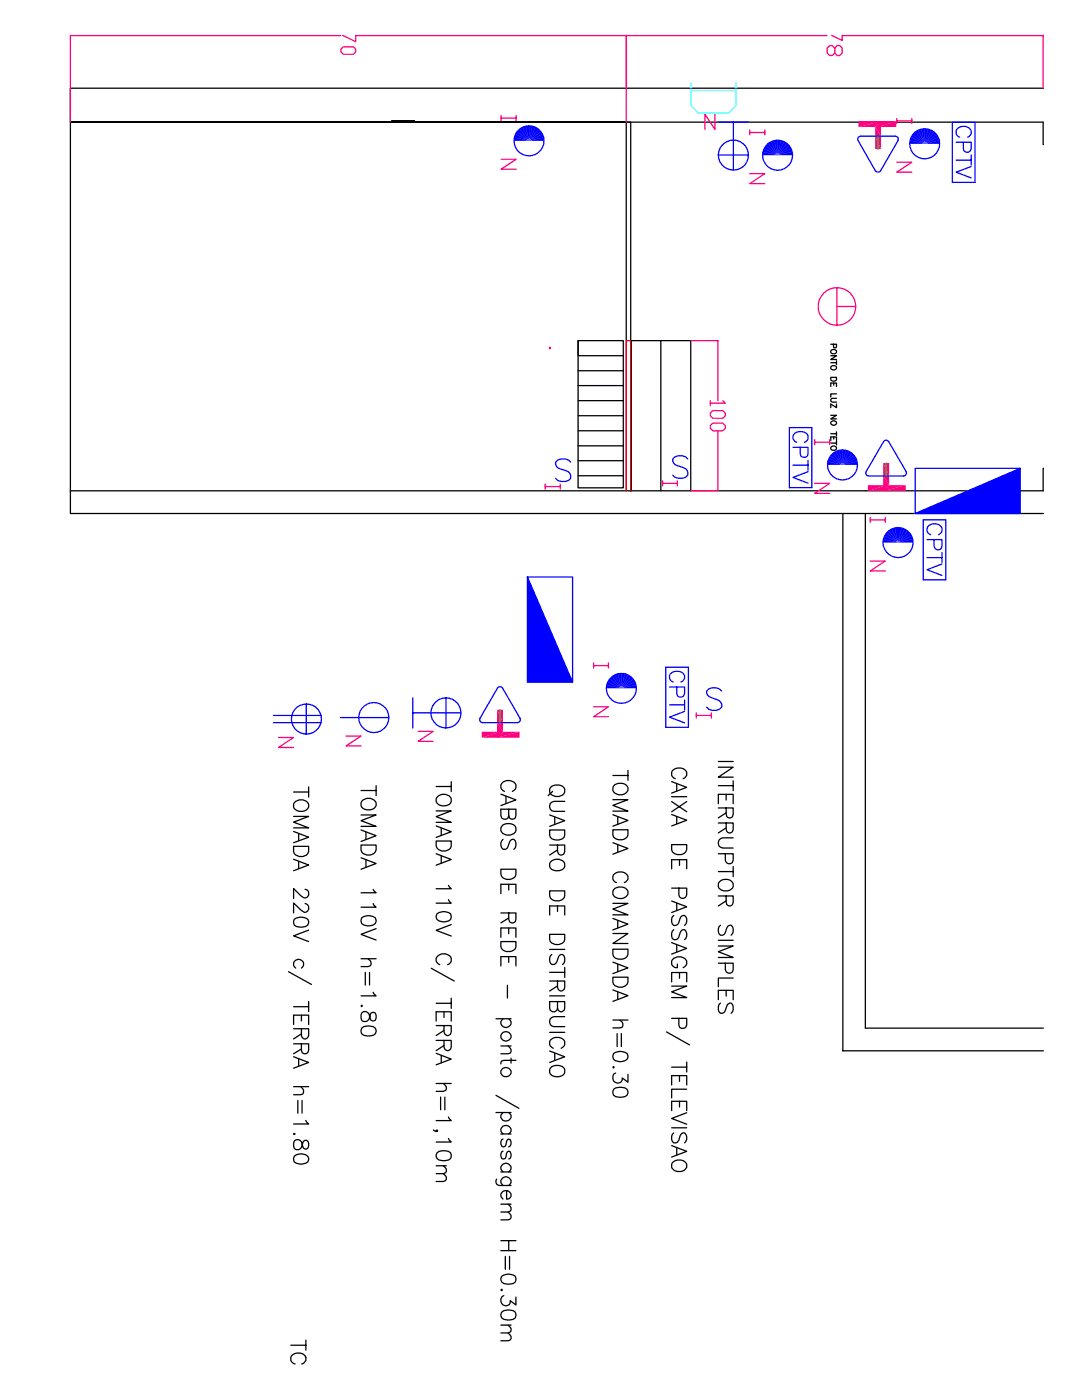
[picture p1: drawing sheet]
<svg xmlns="http://www.w3.org/2000/svg" width="216mm" height="279mm" viewBox="0 0 216 279" stroke-linecap="round" stroke-linejoin="round" font-family="sans-serif">
<g fill="none" stroke="#000" stroke-width=".25">
<path d="M208.2 17.6h-194.2v80.4M78.1 24.1h4.6M125 24.4h.8v73.6M208.2 28.9l-.1-4.5h-194.1h111v73.6h83.2v-4.5M115.4 68h9v29.4h-9zM115.4 68v3h9M115.4 74h9M115.4 77h9M115.4 80h9M125.8 68h6.1v30M131.9 68h5.9v30M165.8 75.3h1.1v.4a.61 .61 0 0 1-.6 .4 .61 .61 0 0 1-.5-.4z"/>
<path d="M165.8 68.7h1.1v.6h-.5l-.1-.6M165.8 71h1.1l-1.1 .7h1.1M165.8 77.1v-.7h1.1v.7M165.8 72.4h1.1M165.8 70a.58 .58 0 0 1 .7-.3 .58 .58 0 0 1 .4 .7 .58 .58 0 0 1-.7 .2 .58 .58 0 0 1-.4-.6zM165.8 73.2a.58 .58 0 0 1 .7-.2 .58 .58 0 0 1 .4 .6 .58 .58 0 0 1-.7 .2 .58 .58 0 0 1-.4-.6zM166.4 76.4v.5M166.9 78.6h-1.1v.6M166.9 79.5h-1l-.1 .3v.3l.3 .2h.8M166.9 72v.8M14 98v4.5h158.7M14 98h111"/>
<path d="M115.4 83h9M115.4 86h9M115.4 89h9M115.4 91.9h9M115.4 94.9h9M165.8 82.9h1.1l-1.1 .7h1.1M165.8 87.9v-.7h1.1v.7M165.8 86.6h1.1M165.8 88.4h1.1M165.8 84.2a.59 .59 0 0 1 .7-.2 .59 .59 0 0 1 .4 .6 .58 .58 0 0 1-.7 .2 .58 .58 0 0 1-.4-.6zM165.8 89.2a.58 .58 0 0 1 .7-.2 .58 .58 0 0 1 .4 .7 .58 .58 0 0 1-.7 .2 .58 .58 0 0 1-.4-.7zM166.4 87.2v.4"/>
<path d="M166.9 80.6v.8l-1.1-.8v.8M166.9 86.2v.7M166.9 88v.8M168.2 102.5v107.2h40M208.2 102.5h-35.5v102.7h35.5M72 157.8h3M72.5 159.6a1.74 1.74 0 0 1 2.5 .6 1.46 1.46 0 0 1-.7 1.4 1.46 1.46 0 0 1-1.5-.1 1.04 1.04 0 0 1-.8-.8 1.04 1.04 0 0 1 .5-1.1zM75 156.8v2M87 157h3M87.2 159.1a1.7 1.7 0 0 1 2.8 .3 1.35 1.35 0 0 1-1.8 1.4 1.12 1.12 0 0 1-1-1.7zM90 156v2M72 168.6h3v1a1.6 1.6 0 0 1-1.5 1.1 1.6 1.6 0 0 1-1.5-1.1z"/>
<path d="M72 162.6h3l-3 1.2 3 1.1h-3M72 165.6l3 1.2-3 1.1M72 171.2l3 1.1-3 1.2M73 166.1v1.4M73 171.6v1.5M74.5 177.5l.5 .7h-3M87 167.8h3v1a1.6 1.6 0 0 1-1.5 1.1 1.6 1.6 0 0 1-1.5-1.1zM87 161.8h3l-3 1.2 3 1.1h-3M87 164.8l3 1.2-3 1.1M87 170.4l3 1.1-3 1.2M88 165.3v1.4M88 170.8v1.4"/>
<path d="M89.5 176.7l.5 .7h-3M89.5 179.5l.5 .7h-3M72 191.3h3M72.2 183.2a2.34 2.34 0 0 1 2.7 0 .94 .94 0 0 1-.4 1.4 2.26 2.26 0 0 1-2.3-.3l-.2-.4zM72.9 194v2.6M73.4 191.3l.6 .8-.1 .6-.5 .2h-1.4M73.7 194v2.6M74.5 180.3l.5 .8h-3M74.5 198l.5 .7h-3M75 185.3l-3 1.2 3 1.1M86.1 193.2l4.5 2.6M87.2 182.4a2.34 2.34 0 0 1 2.7 0 1.02 1.02 0 0 1-.4 1.4 2.26 2.26 0 0 1-2.3-.3l-.2-.4z"/>
<path d="M87.7 192.5a1.03 1.03 0 0 1-.7-1 1.03 1.03 0 0 1 .7-1 1.69 1.69 0 0 1 2.3 .8 1.02 1.02 0 0 1-.7 1.2M90 184.5l-3 1.2 3 1.1M90 199.2v2M72 200.7l.2-.1 .1 .1-.1 .2zM72.2 202.2a.89 .89 0 0 1 .9-.3 .89 .89 0 0 1 .6 .8l.2 .6a.6 .6 0 0 0 1 .3 1.05 1.05 0 0 0-.3-1.6h-.3a1.67 1.67 0 0 0-.7 1.4 .83 .83 0 0 1-.9 .5 .83 .83 0 0 1-.7-.7zM72.2 205.2a2.34 2.34 0 0 1 2.7 0 .94 .94 0 0 1-.4 1.4 2.57 2.57 0 0 1-2.3-.3l-.2-.4zM87 203.8v-1.9h3v1.9M87 204.7h3v1.2a.79 .79 0 0 1-.8 .8l-.4-.3-.2-.5v-1.2M87 207.6h3v1.3a.79 .79 0 0 1-.8 .8l-.4-.3-.2-.5v-1.3M87 210.2l3 1.2-3 1.1M87 200.2h3M87 216.2h3"/>
<path d="M87.9 218.9v2.6M88 210.6v1.5M88.5 216.2l.6 .8v.4l-.2 .2-.4 .2h-1.5M88.6 201.9v1.2M88.6 205.6l-1.6 1.1M88.6 208.7l-1.6 1M88.8 218.9v2.6M86.5 225.5l.4 .3h.3l.1-.2-.1-.1-.2 .1 .2 .2M87 232.7h2.1M87.2 230.1a2.34 2.34 0 0 1 2.7 0 1.02 1.02 0 0 1-.4 1.4 2.57 2.57 0 0 1-2.3-.3l-.2-.4zM88.5 232.7l.6 .6v.5l-.2 .3-.4 .1h-1.5M88.5 234.2l.6 .7v.5l-.2 .2-.4 .2h-1.5"/>
<path d="M89.5 222.9l.5 .7h-3M89.5 227.2l.5 .7h-3M58 268.5h3M58.9 272.2a1.09 1.09 0 0 1-.9-1.2 1.09 1.09 0 0 1 1.2-1 1.39 1.39 0 0 1 1.8 1.5 1.09 1.09 0 0 1-.8 .7M61 267.5v1.9"/>
</g>
<path d="M137.9 16.6v4.5l1.5 1.5h6l1.4-1.5v-4.5M137.9 18.1h8.9" fill="none" stroke="#0ff" stroke-width=".25"/>
<path d="M125 98v-30h.8v30" fill="none" stroke="#f00" stroke-width=".25"/>
<path d="M142.7 22.8v3l-2-3v3M167 57.4v7.5a3.7 3.7 0 0 1-3.4-5.3 3.7 3.7 0 0 1 6.2-1 3.7 3.7 0 0 1-1.4 6l-1.4 .3M167 61.2h3.8M69 146.9h3l-3 2h3M83.4 146h3l-3 1.9h3" fill="none" stroke="#ff007f" stroke-width=".25"/>
<g fill="none" stroke="#00f" stroke-width=".25">
<path d="M143.3 30.9a2.99 2.99 0 0 0 4.3 2.8 2.99 2.99 0 0 0 .6-5 2.99 2.99 0 0 0-4.8 1.6l-.1 .6h6M143.3 24.4h6M146.3 24.4v9.5M105.2 115.1h9v21h-9v-21l9 21M82.4 139.3v6M89 139.3v6a3 3 0 0 1-2.8-4.3 3 3 0 0 1 5.1-.6 3 3 0 0 1-1.6 4.8l-.7 .1M68 143.2h9.6M82.4 142.3h9.6"/>
<circle cx="74.6" cy="143.2" r="3"/>
</g>
<path d="M105.2 115.1l9 21h-9z" fill="#00f"/>
<g fill="none" stroke="#000" stroke-width=".25">
<path d="M109.8 157.2a1.79 1.79 0 0 1 2.9 .3 1.43 1.43 0 0 1-.7 1.4 1.43 1.43 0 0 1-1.6-.1 1.03 1.03 0 0 1-.6-1.6zM110.3 157.9l-.9 .9M112.7 159.9h-2.2a1.01 1.01 0 0 0-.8 1 1.01 1.01 0 0 0 .8 1h2.2M109.7 165.6h3v1.1a1.67 1.67 0 0 1-2.6 .7l-.3-.3-.1-.4zM109.7 177.8h3v1a1.6 1.6 0 0 1-1.5 1 1.6 1.6 0 0 1-1.5-1zM109.7 162.6l3 1.2-3 1.1M109.7 168.6h3l-.1 1.7a.69 .69 0 0 1-1.2 0l-.2-.4v-1.3M109.8 172.1a1.73 1.73 0 0 1 2.9 .3 1.35 1.35 0 0 1-1.9 1.4 1.12 1.12 0 0 1-1-1.7zM110.7 163.1v1.4M111.2 169.6l-1.5 1M109.7 186.5h3v1a1.6 1.6 0 0 1-1.5 1 1.6 1.6 0 0 1-1.5-1zM109.7 182.6v-1.8h3v1.8"/>
<path d="M109.7 195.8h3v1.3a.79 .79 0 0 1-.9 .7l-.4-.3-.2-.4v-1.3M109.7 189.5h3M109.7 194h3M109.7 198.7h3M110.1 190.5a1.32 1.32 0 0 0 0 2 .82 .82 0 0 0 1-.6l.3-.9a.69 .69 0 0 1 .9-.5 1.32 1.32 0 0 1 0 2M111.2 199.9v1.3a.79 .79 0 0 0 .9 .7l.5-.3 .1-.4v-1.3h-3v1.3a.78 .78 0 0 0 .8 .7 .78 .78 0 0 0 .7-.7M111.2 180.8v1.1M111.2 196.8l-1.5 1M112.7 193.1v2M109.7 209.8l3 1.1-3 1.1M109.7 206h3M109.8 213.2a1.79 1.79 0 0 1 2.9 .3 1.35 1.35 0 0 1-1.9 1.4 1.12 1.12 0 0 1-1-1.7z"/>
<path d="M110.4 209.2a1.11 1.11 0 0 1-.7-1.3 1.11 1.11 0 0 1 1.1-.9 1.32 1.32 0 0 1 1.4 .3 1.32 1.32 0 0 1 .4 1.4l-.6 .5M110.7 210.2v1.4M112.7 202.9h-2.2a1.01 1.01 0 0 0-.8 1 1.01 1.01 0 0 0 .8 1h2.2"/>
</g>
<path d="M203.6 93.5l-21 9h21v-9h-21v9" fill="none" stroke="#00f" stroke-width=".25"/>
<path d="M182.6 102.5l21-9v9z" fill="#00f"/>
<g fill="none" stroke="#000" stroke-width=".25">
<path d="M58.6 158.1h3M59 159.9a1.77 1.77 0 0 1 2.6 .6 1.46 1.46 0 0 1-.7 1.4 1.46 1.46 0 0 1-1.6-.1 1.04 1.04 0 0 1-.7-.8 1.04 1.04 0 0 1 .4-1.1zM61.6 157v2.1M58.6 168.9h3v1a1.6 1.6 0 0 1-1.5 1.1 1.6 1.6 0 0 1-1.5-1.1zM58.6 162.9h3l-3 1.2 3 1.1h-3M58.6 165.9l3 1.2-3 1.1M58.6 171.5l3 1.1-3 1.2M59.6 166.4v1.4M59.6 171.9v1.4M60.9 177.5a.73 .73 0 0 1 .7 .5v.6a.74 .74 0 0 1-1.2 .5l-1.8-1.8v2.1M57.6 193.9l4.5 2.6M58.7 183.5a2.34 2.34 0 0 1 2.7 0 .94 .94 0 0 1-.4 1.4 2.57 2.57 0 0 1-2.3-.3l-.1-.4z"/>
<path d="M59 193.2a.97 .97 0 0 1-.1-1.4 .97 .97 0 0 1 1.4 0 .97 .97 0 0 1-.2 1.4M60.9 180.3h.1a.93 .93 0 0 1 .6 1.2 .74 .74 0 0 1-1.2 .4l-1.8-1.7v2M61.6 185.6l-3 1.2 3 1.1M61.6 199.9v2M58.6 204.5v-1.9h3v1.9M58.6 205.3h3v1.3a.8 .8 0 0 1-.9 .7l-.4-.3-.2-.4v-1.3M58.6 208.3h3v1.3l-.2 .5a.74 .74 0 0 1-1.1 0l-.2-1.8M58.6 210.9l3 1.1-3 1.2M58.6 200.9h3M58.6 216.9h3M59.4 219.6v2.6M59.6 211.3v1.5"/>
<path d="M60 216.9l.6 .7-.2 .7-.4 .2h-1.4M60.1 202.6v1.1M60.1 206.3l-1.5 1M60.1 209.3l-1.5 1M60.3 219.6v2.6M58.6 226.3l.1-.1 .2 .1-.2 .1zM58.7 230.8a2.17 2.17 0 0 1 2.7 0 .91 .91 0 0 1-.4 1.3 2.39 2.39 0 0 1-2.3-.2l-.1-.5zM58.9 227.6a.9 .9 0 0 1 1.4 .7l.3 .8 .6 .2a1.05 1.05 0 0 0 0-1.7h-.3a1.67 1.67 0 0 0-.8 1.4 .82 .82 0 0 1-.8 .5 .82 .82 0 0 1-.7-.8v-.5zM61 223.6l.6 .7h-3"/>
</g>
<path d="M54.6 144.2h9.4M54.6 142.8h9.4M61.1 140.5v6a2.99 2.99 0 0 0 2.8-4.2 2.99 2.99 0 0 0-5-.7 2.99 2.99 0 0 0 1.6 4.8l.6 .1" fill="none" stroke="#00f" stroke-width=".25"/>
<path d="M55.6 147.2h3l-3 2h3" fill="none" stroke="#ff007f" stroke-width=".25"/>
<g fill="#ff007f">
<path d="M99.2 141.6h1.2v2.6z"/>
<path d="M99.2 141.6l1.2 2.6h-1.2z"/>
<path d="M99.2 144.2h1.2v1.8z"/>
<path d="M99.2 144.2l1.2 1.8-1.2 1.2z"/>
<path d="M99.2 147.2l1.2-1.2h3.3z"/>
<path d="M99.2 147.2l4.5-1.2v1.2z"/>
</g>
<path d="M99.3 137.3a.58 .58 0 0 1 1 0l3.5 6a.59 .59 0 0 1-.6 .9h-6.9a.59 .59 0 0 1-.5-.9zM97.5 140.3h.1" fill="none" stroke="#00f" stroke-width=".25"/>
<path d="M99.8 141.6v2.6" fill="none" stroke="#0f0" stroke-width=".25"/>
<g fill="none" stroke="#000" stroke-width=".25">
<path d="M99.9 158.5l3 1.1-3 1.2M100.7 157.9a1.03 1.03 0 0 1-.8-1 1.03 1.03 0 0 1 .8-1 1.74 1.74 0 0 1 2.2 .7 1.03 1.03 0 0 1-.7 1.3M101 158.9v1.5M99.9 173.5h3v1a1.6 1.6 0 0 1-1.5 1 1.6 1.6 0 0 1-1.5-1zM99.9 178.3v-1.8h3v1.8M100.4 164.6a1.83 1.83 0 0 1 2.5 .6 1.43 1.43 0 0 1-.7 1.4 1.43 1.43 0 0 1-1.5-.1 1.04 1.04 0 0 1-.8-.8 1.04 1.04 0 0 1 .5-1.1zM100.4 167.5a1.32 1.32 0 0 0 0 2 .8 .8 0 0 0 1-.6l.3-.8a.75 .75 0 0 1 .8-.6 1.32 1.32 0 0 1 0 2M101.5 161.5v1.3l.2 .4a.74 .74 0 0 0 1.1 0l.1-1.7h-3v1.3l.2 .4a.86 .86 0 0 0 1.3 0l.1-.4M101.5 176.5v1.1M99.9 187.9h3v1a1.63 1.63 0 0 1-2.5 .7l-.5-.7zM99.9 182.2h3l-.1 1.7a.74 .74 0 0 1-1.1 0l-.2-.4v-1.3M99.9 187.1v-1.9h3v1.9"/>
<path d="M99.9 192.8v-1.9h3v1.9M101.3 196.6v2.6M101.5 185.2v1.1M101.5 190.9v1.2M101.5 183.2l-1.6 1M99 203.3h3M99 218.6l4.5 2.6M99.9 208.7h2.1M100.4 203.3a.97 .97 0 0 0-.2 1.3 .97 .97 0 0 0 1.3 .3 .97 .97 0 0 0 .3-1.3l-.3-.3M101.4 208.7l.6 .8-.2 .7-1.9 .1M102 211.2v1M102.9 211.6h-2.4l-.4 .1-.2 .6"/>
<path d="M99 222h3M99.1 235.3a.8 .8 0 0 0 .6 1.3h2.3M99.9 226.3h2.1M99.9 233.9h2.1M100.4 222a.96 .96 0 0 0-.2 1.3 .96 .96 0 0 0 1.3 .3 .96 .96 0 0 0 .3-1.3l-.3-.3M100.4 226.3a.96 .96 0 0 1-.2-1.3 .96 .96 0 0 1 1.3-.3 .96 .96 0 0 1 .3 1.3l-.3 .3M100.4 227.3a.85 .85 0 0 0-.5 .9 .85 .85 0 0 0 .6 .7l.3-.2 .3-1 .4-.4a.87 .87 0 0 1 .5 .8 .87 .87 0 0 1-.5 .8M100.4 229.7a.84 .84 0 0 0-.5 .9 .84 .84 0 0 0 .6 .7l.3-.1 .3-1 .4-.5a.87 .87 0 0 1 .5 .8 .87 .87 0 0 1-.5 .8M100.4 233.9a.97 .97 0 0 1-.2-1.3 .97 .97 0 0 1 1.3-.3 .97 .97 0 0 1 .3 1.3l-.3 .3M100.4 236.6a.97 .97 0 0 1-.2-1.3 .97 .97 0 0 1 1.3-.3 .97 .97 0 0 1 .3 1.3l-.3 .3M101.1 237.6v1.7a.85 .85 0 0 0 .9-.8 .85 .85 0 0 0-.9-.9 .94 .94 0 0 0-1.1 .6 .94 .94 0 0 0 .4 1.1M99.9 257.4l.2-.1 .1 .1-.1 .2z"/>
<path d="M99.9 240.3h2.1M99.9 247.6h3M99.9 249.6h3M100.1 254.7a2.34 2.34 0 0 1 2.7 0 1.02 1.02 0 0 1-.4 1.5 2.57 2.57 0 0 1-2.3-.3l-.2-.5zM100.5 258.6a1.02 1.02 0 0 0-.3 1.6 1.02 1.02 0 0 0 1.6-.2v-.4l1.1 .8v-1.5M100.8 250.7v2.6M101.4 240.3l.6 .7v.5l-.2 .2-.4 .2h-1.5M101.4 241.9l.6 .7v.4l-.2 .3-.4 .2h-1.5M101.5 247.6v2M101.7 250.7v2.6M99.9 264.4h2.1M100.1 261.9a2.34 2.34 0 0 1 2.7 0 1.02 1.02 0 0 1-.4 1.4 2.57 2.57 0 0 1-2.3-.3l-.2-.4z"/>
<path d="M101.4 264.4l.6 .7v.5l-.2 .2-.4 .2h-1.5M101.4 266l.6 .7v.5l-.2 .2-.4 .2h-1.5"/>
<circle cx="101" cy="206.8" r="1"/>
<circle cx="101" cy="214" r="1.01"/>
</g>
<g fill="#ff007f">
<path d="M96.1 147.2l3.7-1.2v1.2z"/>
<path d="M96.1 146h3.7l-3.7 1.2z"/>
<path d="M176.2 92.4h1.2v2.6z"/>
<path d="M176.2 92.4l1.2 2.6h-1.2z"/>
<path d="M176.2 95h1.2v1.8z"/>
<path d="M176.2 95l1.2 1.8-1.2 1.2z"/>
<path d="M177.4 96.8h3.3l-4.5 1.2z"/>
<path d="M176.2 98l4.5-1.2v1.2z"/>
</g>
<path d="M174.6 91.1h.1M176.5 87.9l.3-.1 .5 .3 3.5 6a.59 .59 0 0 1-.5 .9h-7a.59 .59 0 0 1-.5-.9z" fill="none" stroke="#00f" stroke-width=".25"/>
<path d="M176.8 92.4v2.6" fill="none" stroke="#0f0" stroke-width=".25"/>
<g fill="#ff007f">
<path d="M173.2 98l3.6-1.2v1.2z"/>
<path d="M173.2 96.8h3.6l-3.6 1.2z"/>
<path d="M174.6 27.2l1.2 2.6h-1.2z"/>
<path d="M174.6 27.2h1.2v2.6z"/>
<path d="M174.6 25.4l1.2 1.8h-1.2z"/>
<path d="M175.8 24.2v3l-1.2-1.8z"/>
<path d="M171.3 25.4l4.5-1.2-1.2 1.2z"/>
<path d="M171.3 24.2h4.5l-4.5 1.2z"/>
</g>
<path d="M171.4 27.3l7.2-.1a.59 .59 0 0 1 .6 .9l-3.5 6a.62 .62 0 0 1-1 0l-3.5-6-.1-.3zM177.5 31.1h.1" fill="none" stroke="#00f" stroke-width=".25"/>
<path d="M175.2 27.2v2.6" fill="none" stroke="#0f0" stroke-width=".25"/>
<g fill="#ff007f">
<path d="M175.2 24.2h3.7l-3.7 1.2z"/>
<path d="M175.2 25.4l3.7-1.2v1.2z"/>
</g>
<g fill="none" stroke="#000" stroke-width=".25">
<path d="M122.3 159.6h3l-3 1.1 3 1.2h-3M122.3 154.8h3M122.7 156.6a1.83 1.83 0 0 1 2.6 .6 1.46 1.46 0 0 1-.7 1.3 1.46 1.46 0 0 1-1.6-.1 1.04 1.04 0 0 1-.7-.8 1.04 1.04 0 0 1 .4-1zM125.3 153.7v2M122.3 165.6h3v1a1.62 1.62 0 0 1-1.5 1 1.62 1.62 0 0 1-1.5-1zM122.3 162.6l3 1.1-3 1.2M122.3 168.2l3 1.1-3 1.2M122.4 177.6a1.79 1.79 0 0 1 2.9 .3 1.46 1.46 0 0 1-.7 1.3 1.46 1.46 0 0 1-1.6-.1 1.03 1.03 0 0 1-.6-1.5zM123 176.1a1.03 1.03 0 0 1-.6-1.5 1.79 1.79 0 0 1 2.9 .3 1.11 1.11 0 0 1-.7 1.2M123.3 163v1.5M123.3 168.6v1.4M122.3 189.4h3v1.1a1.62 1.62 0 0 1-1.5 1 1.62 1.62 0 0 1-1.5-1z"/>
<path d="M122.3 195h3v1a1.6 1.6 0 0 1-1.5 1.1 1.6 1.6 0 0 1-1.5-1.1zM122.3 180.3h3l-3 1.1 3 1.2h-3M122.3 183.3l3 1.1-3 1.2M122.3 186.3h3l-3 2h3M122.3 192l3 1.2-3 1.1M122.3 197.6l3 1.1-3 1.1M123.3 183.7v1.5M123.3 192.4v1.5M123.3 198v1.4M122.3 203.6h3M122.4 210.3a2.34 2.34 0 0 1 2.7 0 .94 .94 0 0 1-.4 1.4 2.26 2.26 0 0 1-2.3-.3l-.1-.4zM122.4 212.8l.1 .2-.1 .1-.1-.1z"/>
<path d="M122.4 217.4a2.34 2.34 0 0 1 2.7 0 .94 .94 0 0 1-.4 1.5 2.57 2.57 0 0 1-2.3-.3l-.1-.5zM122.8 214.2a1.02 1.02 0 0 0-.3 1.6 1.02 1.02 0 0 0 1.7-.2v-.5l1.1 .9v-1.6M123.1 206.3v2.6M123.7 203.6l.6 .7-.1 .7-1.9 .1M124 206.3v2.6"/>
</g>
<circle cx="124" cy="137.4" r="2.99" fill="none" stroke="#00f" stroke-width=".25"/>
<g fill="#00f">
<path d="M124 137.4l2.9-.7 .1 .7z"/>
<path d="M124 137.4l2.7-1.3 .2 .6z"/>
<path d="M124 137.4l2.3-1.9 .4 .6z"/>
<path d="M125.8 135l.5 .5-2.3 1.9z"/>
<path d="M125.3 134.7l.5 .3-1.8 2.4z"/>
<path d="M124.7 134.4l.6 .3-1.3 2.7z"/>
<path d="M124 134.4h.7l-.7 3z"/>
<path d="M123.3 134.4h.7v3z"/>
<path d="M122.7 134.7l.6-.3 .7 3z"/>
<path d="M122.1 135l.6-.3 1.3 2.7z"/>
<path d="M121.7 135.5l.4-.5 1.9 2.4z"/>
<path d="M121.7 135.5l2.3 1.9-2.7-1.3z"/>
<path d="M121.3 136.1l2.7 1.3-2.9-.7z"/>
<path d="M121.1 136.7l2.9 .7h-3z"/>
</g>
<path d="M118.4 132.8h3M118.4 132.3v1M121.4 132.3v1M118.4 141h3l-3 2h3" fill="none" stroke="#ff007f" stroke-width=".25"/>
<circle cx="105.5" cy="28.1" r="3" fill="none" stroke="#00f" stroke-width=".25"/>
<g fill="#00f">
<path d="M105.6 28.1l2.9-.7v.7z"/>
<path d="M105.6 28.1l2.6-1.3 .3 .6z"/>
<path d="M105.6 28.1l2.3-1.9 .3 .6z"/>
<path d="M107.4 25.8l.5 .4-2.3 1.9z"/>
<path d="M106.8 25.4l.6 .4-1.8 2.3z"/>
<path d="M106.2 25.2l.6 .2-1.2 2.7z"/>
<path d="M105.6 25.1l.6 .1-.6 2.9z"/>
<path d="M104.9 25.2l.7-.1v3z"/>
<path d="M104.3 25.4l.6-.2 .7 2.9z"/>
<path d="M103.7 25.8l.6-.4 1.3 2.7z"/>
<path d="M103.7 25.8l1.9 2.3-2.4-1.9z"/>
<path d="M103.2 26.2l2.4 1.9-2.7-1.3z"/>
<path d="M102.9 26.8l2.7 1.3-2.9-.7z"/>
<path d="M102.7 27.4l2.9 .7h-3z"/>
</g>
<path d="M100 31.8h3l-3 2h3M100 23.6h3M100 23.1v1M103 23.1v1" fill="none" stroke="#ff007f" stroke-width=".25"/>
<circle cx="155.2" cy="31" r="3" fill="none" stroke="#00f" stroke-width=".25"/>
<g fill="#00f">
<path d="M155.1 31l3-.7v.7z"/>
<path d="M155.1 31l2.8-1.3 .2 .6z"/>
<path d="M155.1 31l2.4-1.9 .4 .6z"/>
<path d="M157 28.6l.5 .5-2.4 1.9z"/>
<path d="M156.5 28.3l.5 .3-1.9 2.4z"/>
<path d="M155.8 28.1l.7 .2-1.4 2.7z"/>
<path d="M155.1 28l.7 .1-.7 2.9z"/>
<path d="M154.5 28.1l.6-.1v3z"/>
<path d="M153.9 28.3l.6-.2 .6 2.9z"/>
<path d="M153.3 28.6l.6-.3 1.2 2.7z"/>
<path d="M153.3 28.6l1.8 2.4-2.3-1.9z"/>
<path d="M152.8 29.1l2.3 1.9-2.6-1.3z"/>
<path d="M152.5 29.7l2.6 1.3-2.9-.7z"/>
<path d="M152.2 30.3l2.9 .7h-2.9z"/>
</g>
<path d="M149.6 34.7h3l-3 2h3M149.6 26.5h3M149.6 25.9v1M152.6 25.9v1" fill="none" stroke="#ff007f" stroke-width=".25"/>
<circle cx="184.5" cy="28.7" r="3" fill="none" stroke="#00f" stroke-width=".25"/>
<g fill="#00f">
<path d="M184.5 28.7l2.9-.7 .1 .7z"/>
<path d="M184.5 28.7l2.7-1.3 .2 .6z"/>
<path d="M184.5 28.7l2.4-1.9 .3 .6z"/>
<path d="M186.4 26.3l.5 .5-2.4 1.9z"/>
<path d="M185.8 26l.6 .3-1.9 2.4z"/>
<path d="M185.2 25.8l.6 .2-1.3 2.7z"/>
<path d="M184.5 25.7l.7 .1-.7 2.9z"/>
<path d="M183.8 25.8l.7-.1v3z"/>
<path d="M183.2 26l.6-.2 .7 2.9z"/>
<path d="M182.6 26.3l.6-.3 1.3 2.7z"/>
<path d="M182.6 26.3l1.9 2.4-2.3-1.9z"/>
<path d="M182.2 26.8l2.3 1.9-2.7-1.3z"/>
<path d="M181.8 27.4l2.7 1.3-2.9-.7z"/>
<path d="M181.6 28l2.9 .7h-3z"/>
</g>
<path d="M178.9 32.4h3l-3 2h3M178.9 24.1h3M178.9 23.7v.9M181.9 23.7v.9" fill="none" stroke="#ff007f" stroke-width=".25"/>
<circle cx="168.1" cy="92.8" r="3" fill="none" stroke="#00f" stroke-width=".25"/>
<g fill="#00f">
<path d="M168.1 92.8l2.9-.7 .1 .7z"/>
<path d="M168.1 92.8l2.7-1.3 .2 .6z"/>
<path d="M168.1 92.8l2.4-1.9 .3 .6z"/>
<path d="M170 90.5l.5 .4-2.4 1.9z"/>
<path d="M169.4 90.1l.6 .4-1.9 2.3z"/>
<path d="M168.8 89.9l.6 .2-1.3 2.7z"/>
<path d="M168.1 89.8l.7 .1-.7 2.9z"/>
<path d="M167.5 89.9l.6-.1v3z"/>
<path d="M166.8 90.1l.7-.2 .6 2.9z"/>
<path d="M166.2 90.5l.6-.4 1.3 2.7z"/>
<path d="M165.8 90.9l.4-.4 1.9 2.3z"/>
<path d="M165.8 90.9l2.3 1.9-2.7-1.3z"/>
<path d="M165.4 91.5l2.7 1.3-2.9-.7z"/>
<path d="M165.2 92.1l2.9 .7h-3z"/>
</g>
<path d="M162.6 96.5h3l-3 2h3M162.6 88.3h3M162.6 87.7v1.1M165.6 87.7v1.1" fill="none" stroke="#ff007f" stroke-width=".25"/>
<circle cx="179.2" cy="108.3" r="3" fill="none" stroke="#00f" stroke-width=".25"/>
<g fill="#00f">
<path d="M179.2 108.3l2.9-.7 .1 .7z"/>
<path d="M179.2 108.3l2.7-1.3 .2 .6z"/>
<path d="M179.2 108.3l2.4-1.9 .3 .6z"/>
<path d="M181.1 106l.5 .4-2.4 1.9z"/>
<path d="M180.5 105.6l.6 .4-1.9 2.3z"/>
<path d="M179.9 105.4l.6 .2-1.3 2.7z"/>
<path d="M179.2 105.3l.7 .1-.7 2.9z"/>
<path d="M178.6 105.4l.6-.1v3z"/>
<path d="M177.9 105.6l.7-.2 .6 2.9z"/>
<path d="M177.3 106l.6-.4 1.3 2.7z"/>
<path d="M176.9 106.4l.4-.4 1.9 2.3z"/>
<path d="M176.9 106.4l2.3 1.9-2.7-1.3z"/>
<path d="M176.5 107l2.7 1.3-2.9-.7z"/>
<path d="M176.3 107.6l2.9 .7h-3z"/>
</g>
<g fill="none" stroke="#ff007f" stroke-width=".25">
<path d="M68 7.1h-54v17.2M68.4 7.1l2.6 1.2v-1.2M68.5 9.3h2l.5 .5v.5l-.5 .5h-2l-.5-.5v-.5zM71 7.1h53.9M125 7.1v17.2M125 7.1h40M165.9 7.1l2.2 1v-1M166.6 9.6l.4-.5h.5l.6 .5v1l-.6 .5h-.5l-.4-.5v-1l-.5-.5h-.5l-.6 .5v1l.6 .5h.5l.5-.5M208.1 7.1v10.5M208.2 7.1h-40.1M137.9 68h5.4M141.7 80v1"/>
<path d="M143.2 68v12M144.2 80l.5 .5h-3M108.8 96.6v1M108.8 97.1h3M111.8 96.6v1M132.2 96v1M132.2 96.5h3M135.2 96v1M137.9 98h5.4M141.7 82.5l.5-.6h2l.5 .6v.5l-.5 .5h-2l-.5-.5zM141.7 85l.5-.6h2l.5 .6v.5l-.5 .5h-2l-.5-.5zM143.2 86v11.9"/>
<path d="M173.6 112h3l-3 2h3M173.6 103.8h3M173.6 103.2v1.1M176.6 103.2v1.1M138.9 142.3v1M138.9 142.8h3M141.9 142.3v1"/>
</g>
<g fill="none" stroke="#00f" stroke-width=".25">
<path d="M190 24.4h4.6v12h-4.6zM190.8 28.4h3v1.3a.78 .78 0 0 1-.8 .7 .78 .78 0 0 1-.8-.7v-1.3M190.8 32h3M191.5 27.4a1.03 1.03 0 0 1-.7-1 1.03 1.03 0 0 1 .7-1 1.69 1.69 0 0 1 2.3 .7 1.11 1.11 0 0 1-.7 1.3M193.8 33.2l-3 1.2 3 1.1M193.8 30.9v2M113.9 92.2a1.99 1.99 0 0 0-3 0 1.15 1.15 0 0 0 .8 1.3l1.3 .5a1.08 1.08 0 0 1 .8 .8 1.08 1.08 0 0 1-.4 1.1 2.08 2.08 0 0 1-2.5-.4M137.2 91.6a1.99 1.99 0 0 0-3 0 1.2 1.2 0 0 0 .9 1.3l1.3 .4a1.08 1.08 0 0 1 .8 .9 1.08 1.08 0 0 1-.4 1 2.12 2.12 0 0 1-2.6-.4M157.5 85.3h4.5v12h-4.5zM158.2 89.3h3l-.1 1.7a.82 .82 0 0 1-.9 .3 .82 .82 0 0 1-.5-.8v-1.2M158.2 92.8h3M159 88.3a1.05 1.05 0 0 1-.6-1.6 1.75 1.75 0 0 1 2.8 .3 1.02 1.02 0 0 1-.7 1.3"/>
<path d="M161.2 94.1l-3 1.2 3 1.1M161.2 91.9v1.9M184.2 103.8h4.5v11.9h-4.5zM185 107.7h3v1.3a.78 .78 0 0 1-.8 .8 .78 .78 0 0 1-.8-.8v-1.3M185 111.3h3M185.7 106.7a1.11 1.11 0 0 1-.7-1.2 1.11 1.11 0 0 1 1.1-.9 1.32 1.32 0 0 1 1.4 .3 1.32 1.32 0 0 1 .3 1.4l-.5 .4M188 112.6l-3 1.1 3 1.1M188 110.3v2M132.8 133.2h4.6v12h-4.6zM133.6 137.1h3v1.3l-.2 .4a.77 .77 0 0 1-.8 .3 .77 .77 0 0 1-.6-.7v-1.3M134.3 136.1a1.09 1.09 0 0 1-.7-1.3 1.09 1.09 0 0 1 1.1-.8 1.38 1.38 0 0 1 1.9 1.4l-.4 .6-.3 .1M136.6 139.7v2"/>
<path d="M144 137.9a2.01 2.01 0 0 0-3 0 1.13 1.13 0 0 0 .9 1.3 2.39 2.39 0 0 1 2.1 1.3v.6a2.01 2.01 0 0 1-3 0M133.6 140.7h3M136.6 142l-3 1.1 3 1.2"/>
</g>
<g fill="none" stroke="#000" stroke-width=".25">
<path d="M134 156l3 1.1-3 1.2M134 159h3M134 160l3 2M134.7 155.4a1.03 1.03 0 0 1-.6-1.6 1.79 1.79 0 0 1 2.9 .3 1.11 1.11 0 0 1-.7 1.3M135 156.4v1.5M137 160l-3 2M143.3 153.1h3l-3 2h3M143.3 152h3M143.3 156.8h3M144.9 158.5v1.2M146.3 155.8v2M134 168.6h3v.9a1.6 1.6 0 0 1-1.5 1.1 1.6 1.6 0 0 1-1.5-1.1z"/>
<path d="M134 162.6l3 1.1-3 1.1M134 173.4v-1.8h3v1.8M134 177.2h3v1.4a.78 .78 0 0 1-.8 .7 .78 .78 0 0 1-.7-.7v-1.4M134 179.8l3 1.2-3 1.1M135 163v1.4M135.6 171.6v1.1M143.3 160.4v-1.9h3v1.9M143.3 161.2h3l-.1 1.7a.68 .68 0 0 1-1.2 0l-.1-1.7M143.3 164.2h3l-.1 1.7a.68 .68 0 0 1-1.2 0l-.1-1.7M143.3 170.4h3v1.3a.78 .78 0 0 1-.8 .7 .78 .78 0 0 1-.8-.7v-1.3M143.3 178.8h3l-.1 1.7a.68 .68 0 0 1-1.2 0l-.1-1.7M143.3 173.9h3"/>
<path d="M143.8 175.8a1.5 1.5 0 0 1 1.6-.3 1.5 1.5 0 0 1 .9 1.4 1.69 1.69 0 0 1-3 0v-.5zM144.9 162.2l-1.6 1M144.9 165.2l-1.6 1M144.9 179.8l-1.6 1M146.3 167.2h-2.1a1.03 1.03 0 0 0-.9 1 1.03 1.03 0 0 0 .9 1h2.1M146.3 172.9v2.1M134 188.1l3 1.2-3 1.1M134 196v-1.9h3v1.9M134 196.8h3l-3 1.1 3 1.2h-3M134.4 182.7a1.3 1.3 0 0 0 0 2 .88 .88 0 0 0 1.1-.6l.2-.8a.66 .66 0 0 1 .5-.5 .66 .66 0 0 1 .7 .2 1.37 1.37 0 0 1-.3 1.7M134.4 185.5a1.32 1.32 0 0 0 0 2 .82 .82 0 0 0 1.1-.5l.2-.9a.63 .63 0 0 1 .5-.5 .63 .63 0 0 1 .7 .2 1.32 1.32 0 0 1-.3 1.7M135 180.2v1.5"/>
<path d="M135 188.5v1.5M135.2 192.4v.7a1.02 1.02 0 0 1-1.2-.8 1.02 1.02 0 0 1 .7-1.2 1.74 1.74 0 0 1 2.3 .7 1.13 1.13 0 0 1-.7 1.3M135.6 194.1v1.1M143.3 188.8h3l-3 1.1 3 1.2h-3M143.3 192.2h3v1.3a.78 .78 0 0 1-.8 .8 .78 .78 0 0 1-.8-.8v-1.3M143.3 199.5v-1.9h3v1.9M143.3 187.7h3M143.8 184.7a1.32 1.32 0 0 0 0 1.9 .74 .74 0 0 0 .9-.5l.3-.9a.75 .75 0 0 1 .9-.5 1.32 1.32 0 0 1 0 1.9M144.9 197.6v1.2M146.3 195.2h-3v1.7M133 205.9l4.6 2.6M134 203.2h3v1.3a.79 .79 0 0 1-.8 .7 .79 .79 0 0 1-.7-.7v-1.3"/>
<path d="M134 216.5v-1.8h3v1.8M134 213h3M135.6 214.7v1.1M135.6 219.8v1.1M137 217.4h-3v1.7M137 212v1.9M143.8 200.2a1.36 1.36 0 0 0 0 2 .8 .8 0 0 0 .9-.6l.3-.8a.66 .66 0 0 1 .5-.5 .66 .66 0 0 1 .7 .2 1.44 1.44 0 0 1-.3 1.7M134 221.6v-1.8h3v1.8M134 228.6l3 1.2-3 1.1M134 225.1h3M134.1 232.1a1.79 1.79 0 0 1 2.9 .3 1.46 1.46 0 0 1-.7 1.3 1.46 1.46 0 0 1-1.6 0 1.09 1.09 0 0 1-.6-1.6zM134.4 226.1a1.32 1.32 0 0 0 0 2 .82 .82 0 0 0 1.1-.6l.2-.9a.64 .64 0 0 1 .5-.5 .64 .64 0 0 1 .7 .3 1.32 1.32 0 0 1-.3 1.7"/>
<path d="M135 229.1v1.4M137 222.1l-3 1.1 3 1.2"/>
</g>
<path d="M14 7.1h.1M124.9 7.1h.1M208.2 7.1h-.1M143.2 68h.1M143.2 97.9v.1" fill="none" stroke="#ff007f" stroke-width=".2"/>
<path d="M109.7 69.2l.1 .4z" fill-rule="evenodd" fill="#f00" stroke="#f00" stroke-width=".2"/>
</svg>
